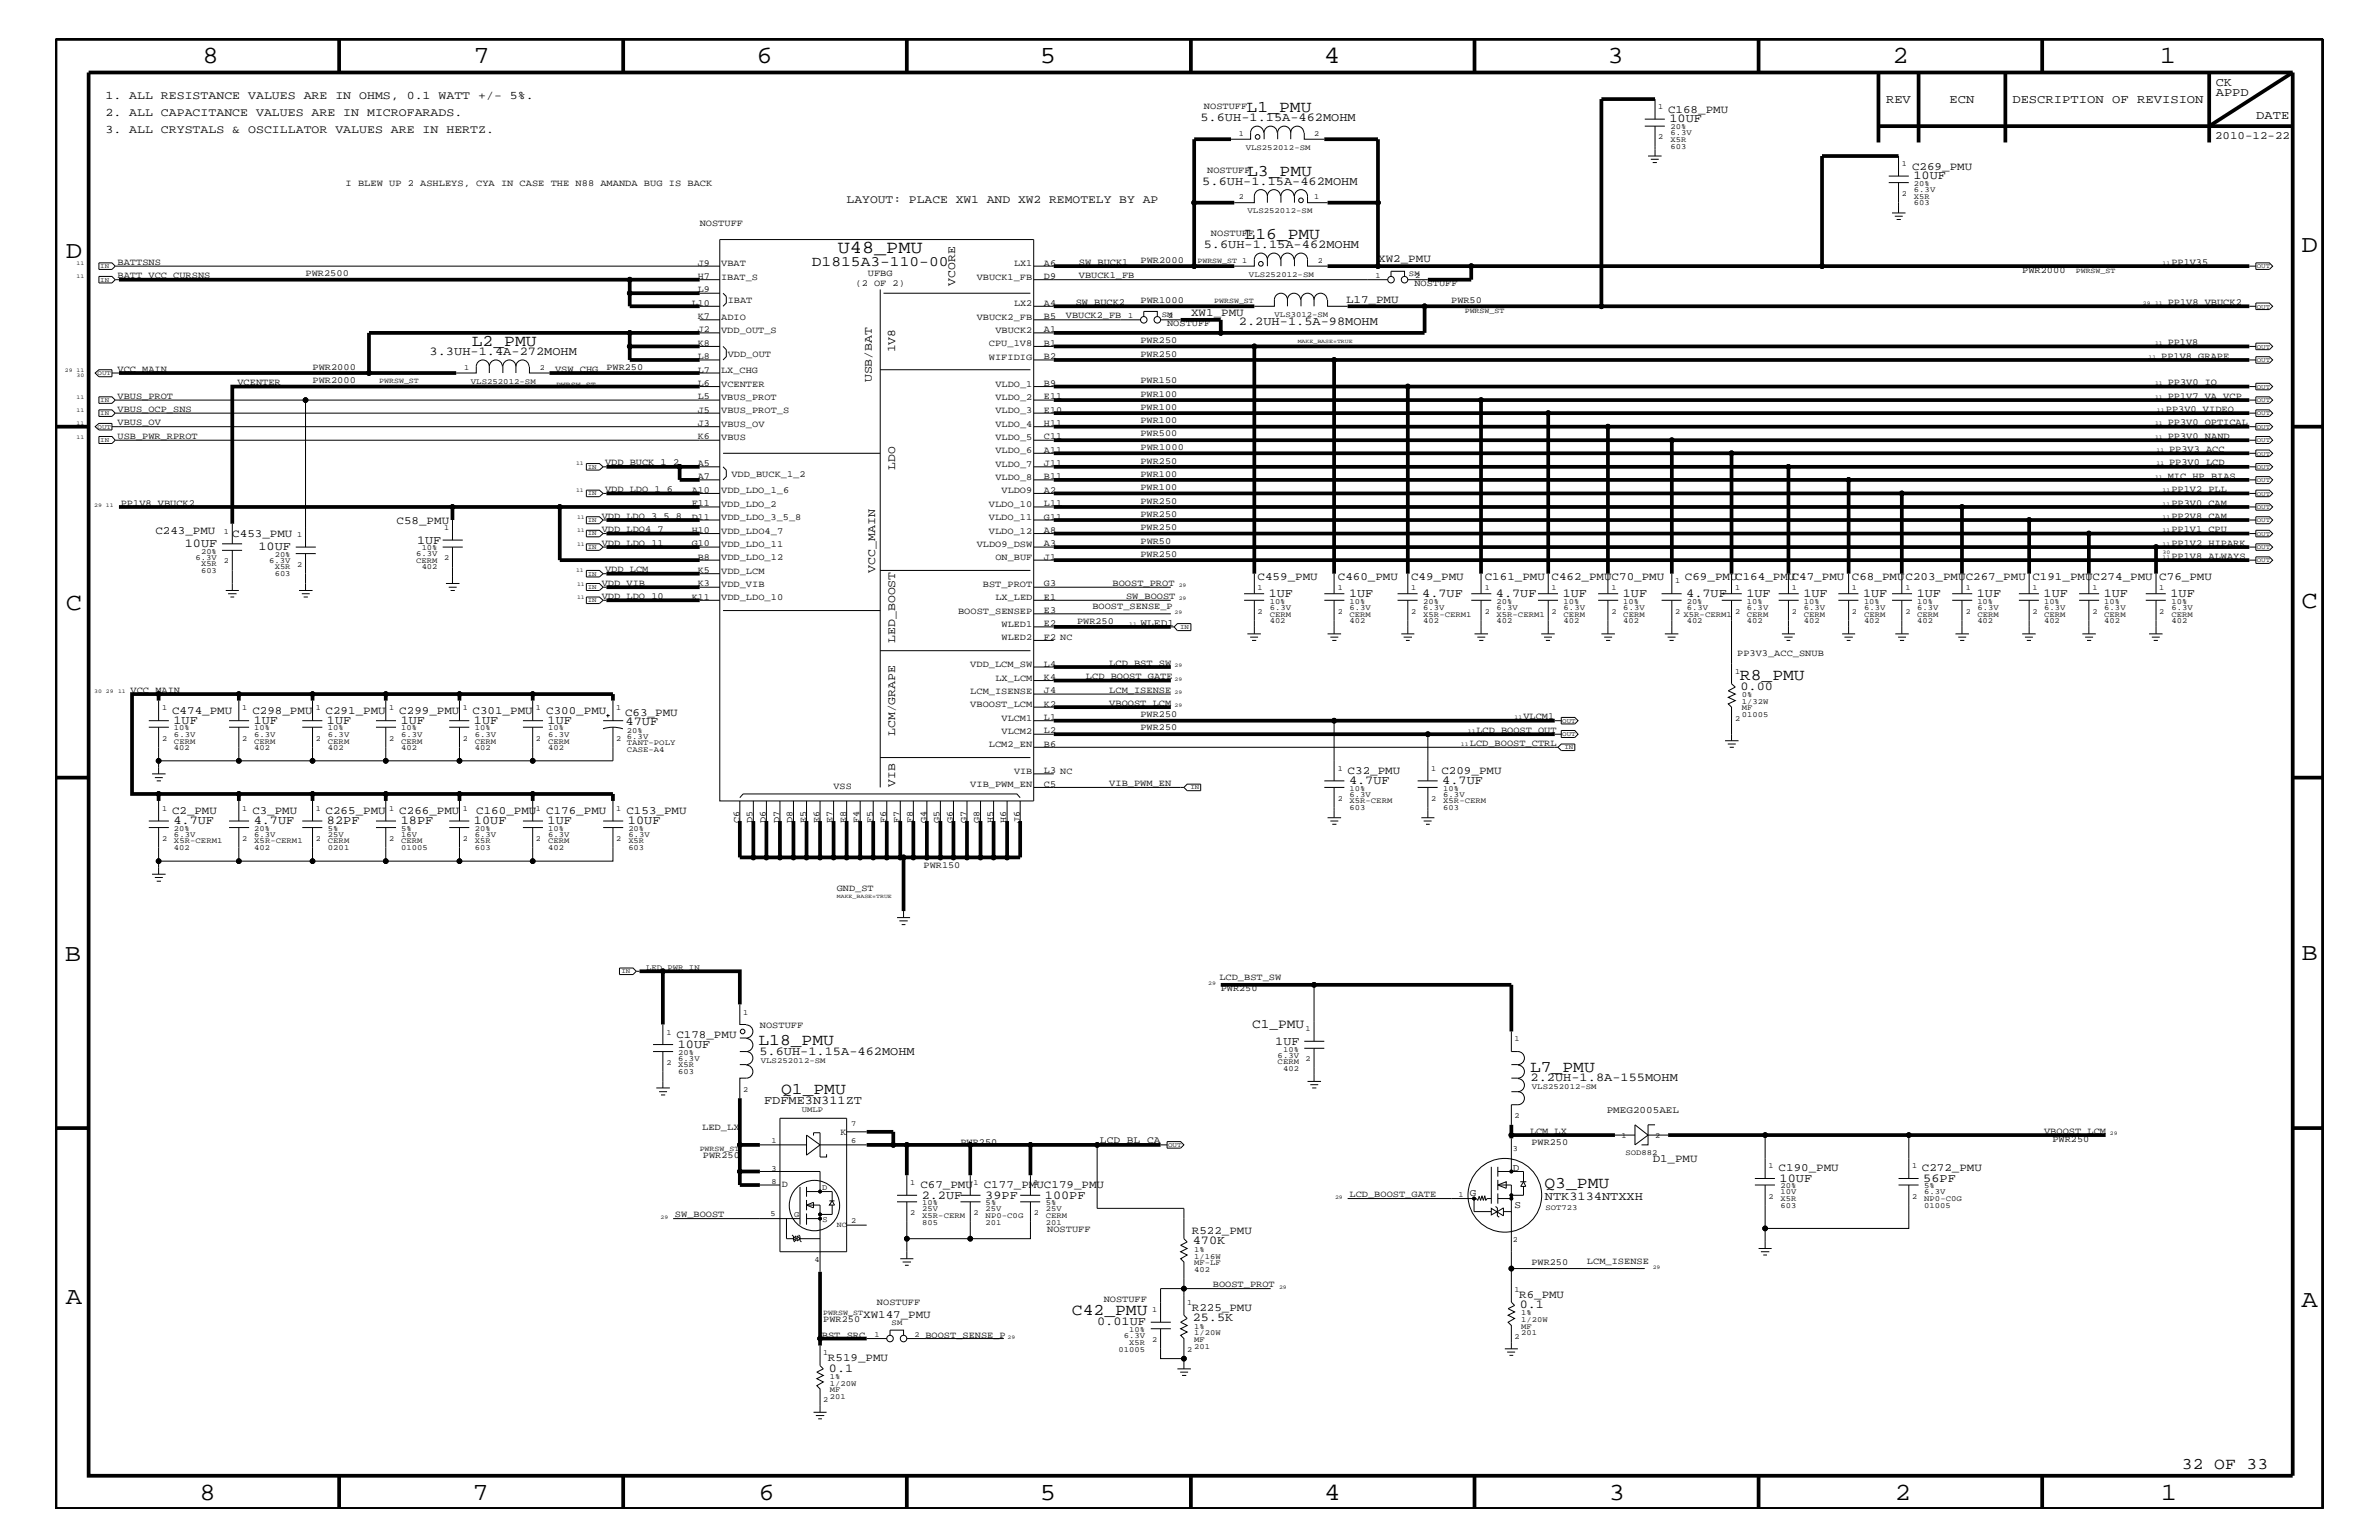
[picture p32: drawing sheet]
<svg xmlns="http://www.w3.org/2000/svg" width="432mm" height="279mm" viewBox="0 0 432 279" stroke-linecap="round" stroke-linejoin="round" font-family="sans-serif">
<defs><g id="words">
<g font-size="4.5">
<text x="36.7" y="11.5">8</text>
<text x="85.9" y="11.5">7</text>
<text x="137.3" y="11.5">6</text>
<text x="188.7" y="11.5">5</text>
<text x="240.3" y="11.5">4</text>
<text x="291.8" y="11.5">3</text>
<text x="343.5" y="11.5">2</text>
<text x="392" y="11.5">1</text>
<text x="11.9" y="46.8">D</text>
<text x="417.7" y="45.7">D</text>
<text x="11.9" y="110.6">C</text>
<text x="417.7" y="110.3">C</text>
<text x="11.8" y="174.3">B</text>
<text x="417.7" y="174.2">B</text>
<text x="11.9" y="236.7">A</text>
<text x="417.7" y="237.1">A</text>
<text x="36.2" y="272.1">8</text>
<text x="85.8" y="272.1">7</text>
<text x="137.7" y="272.1">6</text>
<text x="188.7" y="272.1">5</text>
<text x="240.4" y="272.1">4</text>
<text x="292" y="272.1">3</text>
<text x="343.9" y="272.1">2</text>
<text x="392.2" y="272.1">1</text>
</g>
<text font-size="3.3" x="152.1" y="45.9">U48_PMU</text>
<g font-size="3">
<text x="226.3" y="20.3">L1_PMU</text>
<text x="226.4" y="31.9">L3_PMU</text>
<text x="225.9" y="43.4">L16_PMU</text>
<text x="85.6" y="62.8">L2_PMU</text>
<text x="315.8" y="123.4">R8_PMU</text>
<text x="137.7" y="189.5">L18_PMU</text>
<text x="277.7" y="194.4">L7_PMU</text>
<text x="141.8" y="198.4">Q1_PMU</text>
<text x="280.3" y="215.6">Q3_PMU</text>
<text x="194.6" y="238.6">C42_PMU</text>
<text x="396" y="266.5">32 OF 33</text>
</g>
<text font-size="2.6" x="147.4" y="48.3">D1815A3-110-00</text>
<text font-size="2.4" x="227.2" y="186.5">C1_PMU</text>
<g font-size="2.2">
<text x="402.2" y="17.4">APPD</text>
<text x="402.2" y="15.6">CK</text>
<text x="217.9" y="22">5.6UH-1.15A-462MOHM</text>
<text x="303" y="22.2">10UF</text>
<text x="342.3" y="18.7">REV</text>
<text x="353.9" y="18.7">ECN</text>
<text x="365.3" y="18.7">DESCRIPTION OF REVISION</text>
<text x="409.5" y="21.6">DATE</text>
<text x="218.2" y="33.6">5.6UH-1.15A-462MOHM</text>
<text x="347.3" y="32.5">10UF</text>
<text x="218.5" y="45.1">5.6UH-1.15A-462MOHM</text>
<text x="224.9" y="59">2.2UH-1.5A-98MOHM</text>
<text x="78" y="64.5">3.3UH-1.4A-272MOHM</text>
<text x="33.5" y="99.3">10UF</text>
<text x="46.9" y="99.9">10UF</text>
<text x="75.7" y="98.7">1UF</text>
<text x="230.3" y="108.3">1UF</text>
<text x="244.9" y="108.3">1UF</text>
<text x="258.1" y="108.3">4.7UF</text>
<text x="271.5" y="108.3">4.7UF</text>
<text x="283.6" y="108.3">1UF</text>
<text x="294.6" y="108.3">1UF</text>
<text x="306.1" y="108.3">4.7UF</text>
<text x="317" y="108.3">1UF</text>
<text x="327.3" y="108.3">1UF</text>
<text x="338.2" y="108.3">1UF</text>
<text x="347.9" y="108.3">1UF</text>
<text x="358.8" y="108.3">1UF</text>
<text x="370.9" y="108.3">1UF</text>
<text x="381.8" y="108.3">1UF</text>
<text x="394" y="108.3">1UF</text>
<text x="315.9" y="125.2">0.00</text>
<text x="31.5" y="131.3">1UF</text>
<text x="46.1" y="131.3">1UF</text>
<text x="59.4" y="131.3">1UF</text>
<text x="72.7" y="131.3">1UF</text>
<text x="86" y="131.3">1UF</text>
<text x="99.4" y="131.3">1UF</text>
<text x="113.5" y="131.6">47UF</text>
<text x="244.9" y="142.3">4.7UF</text>
<text x="261.8" y="142.3">4.7UF</text>
<text x="31.5" y="149.5">4.7UF</text>
<text x="46.1" y="149.5">4.7UF</text>
<text x="59.4" y="149.5">82PF</text>
<text x="72.7" y="149.5">18PF</text>
<text x="86" y="149.5">10UF</text>
<text x="99.4" y="149.5">1UF</text>
<text x="114" y="149.5">10UF</text>
<text x="123" y="190.2">10UF</text>
<text x="137.8" y="191.4">5.6UH-1.15A-462MOHM</text>
<text x="231.5" y="189.5">1UF</text>
<text x="277.8" y="196.2">2.2UH-1.8A-155MOHM</text>
<text x="138.7" y="200.3">FDFME3N311ZT</text>
<text x="323" y="214.4">10UF</text>
<text x="349.1" y="214.4">56PF</text>
<text x="167.3" y="217.5">2.2UF</text>
<text x="178.8" y="217.5">39PF</text>
<text x="189.7" y="217.5">100PF</text>
<text x="280.4" y="217.8">NTK3134NTXXH</text>
<text x="216.5" y="225.7">470K</text>
<text x="216.5" y="239.7">25.5K</text>
<text x="275.8" y="237.3">0.1</text>
<text x="199.1" y="240.5">0.01UF</text>
<text x="150.5" y="248.9">0.1</text>
</g>
<g font-size="2.1">
<text x="19.1" y="18">1. ALL RESISTANCE VALUES ARE IN OHMS, 0.1 WATT +/- 5%.</text>
<text x="19.1" y="21">2. ALL CAPACITANCE VALUES ARE IN MICROFARADS.</text>
<text x="19.1" y="24.1">3. ALL CRYSTALS &amp; OSCILLATOR VALUES ARE IN HERTZ.</text>
<text x="153.7" y="36.8">LAYOUT: PLACE XW1 AND XW2 REMOTELY BY AP</text>
<text x="173.4" y="51.8" transform="rotate(-90 173.4 51.8)">VCORE</text>
<text x="162.5" y="64" transform="rotate(-90 162.5 64)">1V8</text>
<text x="158.2" y="69.4" transform="rotate(-90 158.2 69.4)">USB/BAT</text>
<text x="162.5" y="85.2" transform="rotate(-90 162.5 85.2)">LDO</text>
<text x="158.8" y="103.9" transform="rotate(-90 158.8 103.9)">VCC_MAIN</text>
<text x="162.5" y="116.6" transform="rotate(-90 162.5 116.6)">LED_BOOST</text>
<text x="162.5" y="133.5" transform="rotate(-90 162.5 133.5)">LCM/GRAPE</text>
<text x="162.5" y="142.8" transform="rotate(-90 162.5 142.8)">VIB</text>
</g>
<g font-size="2">
<text x="302.8" y="20.4">C168_PMU</text>
<text x="402" y="25.3">2010-12-22</text>
<text x="347" y="30.8">C269_PMU</text>
<text x="250.1" y="47.6">XW2_PMU</text>
<text x="216.2" y="57.3">XW1_PMU</text>
<text x="244.3" y="54.9">L17_PMU</text>
<text x="72" y="95">C58_PMU</text>
<text x="28.2" y="96.8">C243_PMU</text>
<text x="42.2" y="97.4">C453_PMU</text>
<text x="228.3" y="105.3">C459_PMU</text>
<text x="242.8" y="105.3">C460_PMU</text>
<text x="256.1" y="105.3">C49_PMU</text>
<text x="269.5" y="105.3">C161_PMU</text>
<text x="281.6" y="105.3">C462_PMUC70_PMU</text>
<text x="305.8" y="105.3">C69_PMUC164_PMUC47_PMU</text>
<text x="336.1" y="105.3">C68_PMU</text>
<text x="345.9" y="105.3">C203_PMUC267_PMU</text>
<text x="368.9" y="105.3">C191_PMUC274_PMU</text>
<text x="391.9" y="105.3">C76_PMU</text>
<text x="31.2" y="129.6">C474_PMU</text>
<text x="45.8" y="129.6">C298_PMU</text>
<text x="59.1" y="129.6">C291_PMU</text>
<text x="72.5" y="129.6">C299_PMU</text>
<text x="85.8" y="129.6">C301_PMU</text>
<text x="99.1" y="129.6">C300_PMU</text>
<text x="113.5" y="129.9">C63_PMU</text>
<text x="244.6" y="140.4">C32_PMU</text>
<text x="261.6" y="140.4">C209_PMU</text>
<text x="31.2" y="147.7">C2_PMU</text>
<text x="45.8" y="147.7">C3_PMU</text>
<text x="59.1" y="147.7">C265_PMU</text>
<text x="72.5" y="147.7">C266_PMU</text>
<text x="86.4" y="147.7">C160_PMU</text>
<text x="99.1" y="147.7">C176_PMU</text>
<text x="113.7" y="147.7">C153_PMU</text>
<text x="122.8" y="188.3">C178_PMU</text>
<text x="167" y="215.6">C67_PMU</text>
<text x="178.6" y="215.6">C177_PMUC179_PMU</text>
<text x="300" y="210.8">D1_PMU</text>
<text x="322.8" y="212.5">C190_PMU</text>
<text x="348.8" y="212.5">C272_PMU</text>
<text x="216.3" y="224">R522_PMU</text>
<text x="156.7" y="239.1">XW147_PMU</text>
<text x="216.3" y="237.9">R225_PMU</text>
<text x="275.8" y="235.5">R6_PMU</text>
<text x="150.3" y="247">R519_PMU</text>
</g>
<g font-size="1.9">
<text x="274.6" y="212.4">D</text>
<text x="266.8" y="217">G</text>
<text x="274.9" y="219.2">S</text>
</g>
<g font-size="1.8">
<text x="207" y="113.6">WLED1</text>
<text x="291.6" y="202">PMEG2005AEL</text>
<text x="199.6" y="207.5">LCD_BL_CA</text>
</g>
<g font-size="1.7">
<text x="218.5" y="19.8">NOSTUFF</text>
<text x="62.7" y="33.7">I BLEW UP 2 ASHLEYS, CYA IN CASE THE N88 AMANDA BUG IS BACK</text>
<text x="219.1" y="31.4">NOSTUFF</text>
<text x="127" y="41">NOSTUFF</text>
<text x="207" y="47.7">PWR2000</text>
<text x="219.8" y="42.9">NOSTUFF</text>
<text x="21.3" y="50.5">BATT_VCC_CURSNS</text>
<text x="21.3" y="48">BATTSNS</text>
<text x="55.5" y="50.2">PWR2500</text>
<text x="126.7" y="50.7">H7</text>
<text x="126.7" y="53">L9</text>
<text x="126.7" y="48.2">J9</text>
<text x="130.9" y="50.7">IBAT_S</text>
<text x="130.9" y="48.3">VBAT</text>
<text x="155.3" y="51.9">(2 OF 2)</text>
<text x="157.5" y="50.2">UFBG</text>
<text x="177.3" y="50.7">VBUCK1_FB</text>
<text x="184.1" y="48.3">LX1</text>
<text x="189.5" y="50.7">D9</text>
<text x="189.5" y="48.2">A6</text>
<text x="195.8" y="48">SW_BUCK1</text>
<text x="195.8" y="50.5">VBUCK1_FB</text>
<text x="256.7" y="51.9">NOSTUFF</text>
<text x="367" y="49.6">PWR2000</text>
<text x="394.1" y="48">PP1V35</text>
<text x="125.6" y="55.5">L10</text>
<text x="126.7" y="57.9">K7</text>
<text x="130.9" y="58">ADIO</text>
<text x="132.1" y="55">IBAT</text>
<text x="177.3" y="58">VBUCK2_FB</text>
<text x="184.1" y="55.6">LX2</text>
<text x="189.5" y="57.9">B5</text>
<text x="189.5" y="55.5">A4</text>
<text x="193.5" y="57.8">VBUCK2_FB</text>
<text x="195.2" y="55.3">SW_BUCK2</text>
<text x="207" y="55">PWR1000</text>
<text x="211.8" y="59.2">NOSTUFF</text>
<text x="263.4" y="55">PWR50</text>
<text x="393.4" y="55.3">PP1V8_VBUCK2</text>
<text x="126.7" y="65.1">L8</text>
<text x="126.7" y="62.8">K8</text>
<text x="126.7" y="60.3">J2</text>
<text x="130.9" y="60.4">VDD_OUT_S</text>
<text x="132.1" y="64.7">VDD_OUT</text>
<text x="179.5" y="65.3">WIFIDIG</text>
<text x="179.5" y="62.9">CPU_1V8</text>
<text x="180.7" y="60.4">VBUCK2</text>
<text x="189.5" y="60.3">A1</text>
<text x="189.5" y="62.8">B1</text>
<text x="189.5" y="65.1">B2</text>
<text x="207" y="62.3">PWR250</text>
<text x="207" y="64.7">PWR250</text>
<text x="392.3" y="65.1">PP1V8_GRAPE</text>
<text x="393.4" y="62.6">PP1V8</text>
<text x="21.3" y="67.5">VCC_MAIN</text>
<text x="43.1" y="69.9">VCENTER</text>
<text x="56.7" y="69.5">PWR2000</text>
<text x="56.7" y="67.1">PWR2000</text>
<text x="100.8" y="67.5">VSW_CHG</text>
<text x="110.1" y="67.1">PWR250</text>
<text x="126.7" y="67.6">L7</text>
<text x="126.7" y="70">L6</text>
<text x="130.9" y="67.7">LX_CHG</text>
<text x="130.9" y="70.1">VCENTER</text>
<text x="180.7" y="70.1">VLDO_1</text>
<text x="189.5" y="70">B9</text>
<text x="207" y="69.5">PWR150</text>
<text x="207" y="72">PWR100</text>
<text x="393.4" y="69.9">PP3V0_IO</text>
<text x="21.3" y="72.3">VBUS_PROT</text>
<text x="21.3" y="74.7">VBUS_OCP_SNS</text>
<text x="21.3" y="77.2">VBUS_OV</text>
<text x="126.7" y="74.9">J5</text>
<text x="126.7" y="72.4">L5</text>
<text x="126.7" y="77.3">J3</text>
<text x="130.9" y="72.6">VBUS_PROT</text>
<text x="130.9" y="75">VBUS_PROT_S</text>
<text x="130.9" y="77.4">VBUS_OV</text>
<text x="180.7" y="77.4">VLDO_4</text>
<text x="180.7" y="75">VLDO_3</text>
<text x="180.7" y="72.6">VLDO_2</text>
<text x="189.5" y="77.3">H11</text>
<text x="189.5" y="74.9">E10</text>
<text x="189.5" y="72.4">E11</text>
<text x="207" y="76.8">PWR100</text>
<text x="207" y="74.4">PWR100</text>
<text x="393.1" y="74.7">PP3V0_VIDEO</text>
<text x="393.4" y="77.2">PP3V0_OPTICAL</text>
<text x="393.4" y="72.3">PP1V7_VA_VCP</text>
<text x="21.3" y="79.6">USB_PWR_RPROT</text>
<text x="126.7" y="79.7">K6</text>
<text x="130.9" y="79.9">VBUS</text>
<text x="180.7" y="82.2">VLDO_6</text>
<text x="180.7" y="79.9">VLDO_5</text>
<text x="189.5" y="82.2">A11</text>
<text x="189.5" y="79.7">C11</text>
<text x="207" y="81.6">PWR1000</text>
<text x="207" y="79.2">PWR500</text>
<text x="393.4" y="79.6">PP3V0_NAND</text>
<text x="393.7" y="82">PP3V3_ACC</text>
<text x="109.8" y="84.4">VDD_BUCK_1_2</text>
<text x="109.8" y="89.3">VDD_LDO_1_6</text>
<text x="125.6" y="89.4">A10</text>
<text x="126.7" y="84.5">A5</text>
<text x="126.7" y="87">A7</text>
<text x="130.9" y="89.5">VDD_LDO_1_6</text>
<text x="132.8" y="86.5">VDD_BUCK_1_2</text>
<text x="180.7" y="87.1">VLDO_8</text>
<text x="180.7" y="84.7">VLDO_7</text>
<text x="181.8" y="89.5">VLDO9</text>
<text x="189.5" y="89.4">A2</text>
<text x="189.5" y="87">B11</text>
<text x="189.5" y="84.5">J11</text>
<text x="207" y="84.1">PWR250</text>
<text x="207" y="88.9">PWR100</text>
<text x="207" y="86.5">PWR100</text>
<text x="393.4" y="86.9">MIC_HP_BIAS</text>
<text x="393.7" y="84.4">PP3V0_LCD</text>
<text x="394.1" y="89.3">PP1V2_PLL</text>
<text x="21.9" y="91.7">PP1V8_VBUCK2</text>
<text x="109.2" y="94.2">VDD_LDO_3_5_8</text>
<text x="125.6" y="94.3">D11</text>
<text x="125.6" y="91.8">F11</text>
<text x="130.9" y="92">VDD_LDO_2</text>
<text x="130.9" y="94.3">VDD_LDO_3_5_8</text>
<text x="179.5" y="94.3">VLDO_11</text>
<text x="179.5" y="92">VLDO_10</text>
<text x="189.5" y="94.3">G11</text>
<text x="189.5" y="91.8">L11</text>
<text x="207" y="93.8">PWR250</text>
<text x="207" y="91.4">PWR250</text>
<text x="394.1" y="94.2">PP2V8_CAM</text>
<text x="394.1" y="91.7">PP3V0_CAM</text>
<text x="109.2" y="96.5">VDD_LDO4_7</text>
<text x="109.2" y="99">VDD_LDO_11</text>
<text x="125.6" y="99.1">G10</text>
<text x="125.6" y="96.7">H10</text>
<text x="126.7" y="101.5">B8</text>
<text x="130.9" y="101.6">VDD_LDO_12</text>
<text x="130.9" y="99.3">VDD_LDO_11</text>
<text x="130.9" y="96.8">VDD_LDO4_7</text>
<text x="177.3" y="99.3">VLDO9_DSW</text>
<text x="179.5" y="96.8">VLDO_12</text>
<text x="180.7" y="101.6">ON_BUF</text>
<text x="189.5" y="101.5">J1</text>
<text x="189.5" y="99.1">A3</text>
<text x="189.5" y="96.7">A8</text>
<text x="207" y="98.7">PWR50</text>
<text x="207" y="96.2">PWR250</text>
<text x="207" y="101">PWR250</text>
<text x="394.1" y="101.4">PP1V8_ALWAYS</text>
<text x="394.1" y="99">PP1V2_HIPARK</text>
<text x="394.1" y="96.5">PP1V1_CPU</text>
<text x="109.2" y="106.3">VDD_VIB</text>
<text x="109.8" y="103.8">VDD_LCM</text>
<text x="126.7" y="104">K5</text>
<text x="126.7" y="106.4">K3</text>
<text x="130.9" y="106.5">VDD_VIB</text>
<text x="130.9" y="104.1">VDD_LCM</text>
<text x="178.4" y="106.5">BST_PROT</text>
<text x="189.5" y="106.4">G3</text>
<text x="201.9" y="106.3">BOOST_PROT</text>
<text x="109.2" y="108.7">VDD_LDO_10</text>
<text x="125.6" y="108.8">K11</text>
<text x="130.9" y="108.9">VDD_LDO_10</text>
<text x="173.9" y="111.4">BOOST_SENSEP</text>
<text x="180.7" y="108.9">LX_LED</text>
<text x="181.8" y="113.7">WLED1</text>
<text x="189.5" y="111.2">E3</text>
<text x="189.5" y="113.7">E2</text>
<text x="189.5" y="108.8">E1</text>
<text x="195.5" y="113.1">PWR250</text>
<text x="198.3" y="110.5">BOOST_SENSE_P</text>
<text x="204.4" y="108.7">SW_BOOST</text>
<text x="181.8" y="116.2">WLED2</text>
<text x="189.5" y="116.1">F2 NC</text>
<text x="315.3" y="119">PP3V3_ACC_SNUB</text>
<text x="23.7" y="125.7">VCC_MAIN</text>
<text x="176.1" y="121">VDD_LCM_SW</text>
<text x="176.1" y="125.9">LCM_ISENSE</text>
<text x="180.7" y="123.5">LX_LCM</text>
<text x="189.5" y="120.9">L4</text>
<text x="189.5" y="123.4">K4</text>
<text x="189.5" y="125.8">J4</text>
<text x="197.1" y="123.2">LCD_BOOST_GATE</text>
<text x="201.3" y="125.7">LCM_ISENSE</text>
<text x="201.3" y="120.8">LCD_BST_SW</text>
<text x="176.1" y="128.3">VBOOST_LCM</text>
<text x="181.8" y="130.8">VLCM1</text>
<text x="189.5" y="128.2">K2</text>
<text x="189.5" y="130.7">L1</text>
<text x="201.3" y="128">VBOOST_LCM</text>
<text x="207" y="130.2">PWR250</text>
<text x="276.5" y="130.5">VLCM1</text>
<text x="179.5" y="135.6">LCM2_EN</text>
<text x="181.8" y="133.2">VLCM2</text>
<text x="189.5" y="135.5">B6</text>
<text x="189.5" y="133">L2</text>
<text x="207" y="132.5">PWR250</text>
<text x="266.8" y="135.3">LCD_BOOST_CTRL</text>
<text x="268" y="133">LCD_BOOST_OUT</text>
<text x="151.3" y="143.2">VSS</text>
<text x="176.1" y="142.9">VIB_PWM_EN</text>
<text x="184.1" y="140.4">VIB</text>
<text x="189.5" y="142.8">C5</text>
<text x="189.5" y="140.3">L3 NC</text>
<text x="201.3" y="142.6">VIB_PWM_EN</text>
<text x="134.2" y="149.3" transform="rotate(-90 134.2 149.3)">C6</text>
<text x="136.6" y="149.3" transform="rotate(-90 136.6 149.3)">D5</text>
<text x="139" y="149.3" transform="rotate(-90 139 149.3)">D6</text>
<text x="141.5" y="149.3" transform="rotate(-90 141.5 149.3)">D7</text>
<text x="143.8" y="149.3" transform="rotate(-90 143.8 149.3)">D8</text>
<text x="146.3" y="149.3" transform="rotate(-90 146.3 149.3)">E5</text>
<text x="148.8" y="149.3" transform="rotate(-90 148.8 149.3)">E6</text>
<text x="151.1" y="149.3" transform="rotate(-90 151.1 149.3)">E7</text>
<text x="153.6" y="149.3" transform="rotate(-90 153.6 149.3)">E8</text>
<text x="156" y="149.3" transform="rotate(-90 156 149.3)">F4</text>
<text x="158.4" y="149.3" transform="rotate(-90 158.4 149.3)">F5</text>
<text x="160.9" y="149.3" transform="rotate(-90 160.9 149.3)">F6</text>
<text x="163.2" y="149.3" transform="rotate(-90 163.2 149.3)">F7</text>
<text x="165.7" y="149.3" transform="rotate(-90 165.7 149.3)">F8</text>
<text x="168.1" y="149.3" transform="rotate(-90 168.1 149.3)">G4</text>
<text x="170.5" y="149.3" transform="rotate(-90 170.5 149.3)">G5</text>
<text x="173" y="149.3" transform="rotate(-90 173 149.3)">G6</text>
<text x="175.4" y="149.3" transform="rotate(-90 175.4 149.3)">G7</text>
<text x="177.8" y="149.3" transform="rotate(-90 177.8 149.3)">G8</text>
<text x="180.3" y="149.3" transform="rotate(-90 180.3 149.3)">H5</text>
<text x="182.6" y="149.3" transform="rotate(-90 182.6 149.3)">H6</text>
<text x="185.1" y="149.3" transform="rotate(-90 185.1 149.3)">J6</text>
<text x="151.9" y="161.7">GND_ST</text>
<text x="167.6" y="157.4">PWR150</text>
<text x="221.3" y="177.7">LCD_BST_SW</text>
<text x="221.6" y="179.9">PWR250</text>
<text x="137.9" y="186.5">NOSTUFF</text>
<text x="127.4" y="205.1">LED_LX</text>
<text x="152.6" y="205.9">K</text>
<text x="174.3" y="207.7">PWR250</text>
<text x="277.7" y="205.7">LCM_LX</text>
<text x="278" y="207.7">PWR250</text>
<text x="371" y="205.7">VBOOST_LCM</text>
<text x="372.5" y="207.1">PWR250</text>
<text x="127.6" y="210.2">PWR250</text>
<text x="141.9" y="215.3">D</text>
<text x="122.5" y="220.8">SW_BOOST</text>
<text x="244.9" y="217.2">LCD_BOOST_GATE</text>
<text x="190.1" y="223.5">NOSTUFF</text>
<text x="220.1" y="233.5">BOOST_PROT</text>
<text x="278" y="229.6">PWR250</text>
<text x="288" y="229.3">LCM_ISENSE</text>
<text x="149.4" y="239.9">PWR250</text>
<text x="159.2" y="236.8">NOSTUFF</text>
<text x="200.3" y="236.2">NOSTUFF</text>
<text x="149.2" y="242.7">BST_SRC</text>
<text x="168" y="242.7">BOOST_SENSE_P</text>
</g>
<g font-size="1.5">
<text x="149.2" y="215.8">D</text>
<text x="144.1" y="220.8">G</text>
<text x="149.3" y="221.8">S</text>
</g>
<g font-size="1.4">
<text x="301" y="19.8">1</text>
<text x="303.2" y="23.5">20%</text>
<text x="224.9" y="24.7">1</text>
<text x="226.1" y="27.2">VLS252012-SM</text>
<text x="238.5" y="24.7">2</text>
<text x="301" y="25.3">2</text>
<text x="303.2" y="27">603</text>
<text x="303.2" y="25.8">X5R</text>
<text x="303.2" y="24.6">6.3V</text>
<text x="345.2" y="35.6">2</text>
<text x="345.2" y="30.2">1</text>
<text x="347.4" y="33.7">20%</text>
<text x="347.4" y="34.8">6.3V</text>
<text x="224.9" y="36.2">2</text>
<text x="226.4" y="38.7">VLS252012-SM</text>
<text x="238.5" y="36.2">1</text>
<text x="347.4" y="37.3">603</text>
<text x="347.4" y="36.1">X5R</text>
<text x="217.3" y="47.7">PWRSW_ST 1</text>
<text x="239.2" y="47.7">2</text>
<text x="226.7" y="50.2">VLS252012-SM</text>
<text x="249.6" y="50.4">1</text>
<text x="255.7" y="50.2">SM</text>
<text x="256.8" y="50.4">2</text>
<text x="376.8" y="49.6">PWRSW_ST</text>
<text x="204.8" y="57.7">1</text>
<text x="210.9" y="57.4">SM</text>
<text x="212" y="57.7">2</text>
<text x="220.4" y="55">PWRSW_ST</text>
<text x="231.4" y="57.5">VLS3012-SM</text>
<text x="265.9" y="56.8">PWRSW_ST</text>
<text x="68.8" y="69.5">PWRSW_ST</text>
<text x="84.2" y="67.1">1</text>
<text x="85.5" y="69.6">VLS252012-SM</text>
<text x="98" y="67.1">2</text>
<text x="100.9" y="70.1">PWRSW_ST</text>
<text x="35.5" y="101.5">6.3V</text>
<text x="36.5" y="100.4">20%</text>
<text x="40.6" y="96.8">1</text>
<text x="49.9" y="101">20%</text>
<text x="53.9" y="97.4">1</text>
<text x="75.5" y="101">6.3V</text>
<text x="76.5" y="99.9">10%</text>
<text x="80.6" y="101.6">2</text>
<text x="80.6" y="96.2">1</text>
<text x="36.5" y="102.7">X5R</text>
<text x="36.5" y="104">603</text>
<text x="40.6" y="102.2">2</text>
<text x="48.9" y="102.1">6.3V</text>
<text x="49.9" y="103.3">X5R</text>
<text x="49.9" y="104.6">603</text>
<text x="53.9" y="102.9">2</text>
<text x="75.5" y="102.1">CERM</text>
<text x="76.5" y="103.3">402</text>
<text x="228.3" y="107.1">1</text>
<text x="242.8" y="107.1">1</text>
<text x="256.1" y="107.1">1</text>
<text x="269.5" y="107.1">1</text>
<text x="281.6" y="107.1">1</text>
<text x="292.5" y="107.1">1</text>
<text x="304" y="105.9">1</text>
<text x="315" y="107.1">1</text>
<text x="325.2" y="107.1">1</text>
<text x="336.1" y="107.1">1</text>
<text x="345.9" y="107.1">1</text>
<text x="356.8" y="107.1">1</text>
<text x="368.9" y="107.1">1</text>
<text x="379.8" y="107.1">1</text>
<text x="391.9" y="107.1">1</text>
<text x="228.3" y="111.4">2</text>
<text x="230.5" y="109.5">10%</text>
<text x="230.5" y="113.1">402</text>
<text x="230.5" y="110.6">6.3V</text>
<text x="230.5" y="111.9">CERM</text>
<text x="242.8" y="111.4">2</text>
<text x="244.9" y="110.6">6.3V</text>
<text x="244.9" y="111.9">CERM</text>
<text x="244.9" y="109.5">10%</text>
<text x="244.9" y="113.1">402</text>
<text x="256.1" y="111.4">2</text>
<text x="258.3" y="111.9">X5R-CERM1</text>
<text x="258.3" y="109.5">20%</text>
<text x="258.3" y="113.1">402</text>
<text x="258.3" y="110.6">6.3V</text>
<text x="269.5" y="111.4">2</text>
<text x="271.6" y="111.9">X5R-CERM1</text>
<text x="271.6" y="110.6">6.3V</text>
<text x="271.6" y="109.5">20%</text>
<text x="271.6" y="113.1">402</text>
<text x="281.6" y="111.4">2</text>
<text x="283.8" y="113.1">402</text>
<text x="283.8" y="109.5">10%</text>
<text x="283.8" y="111.9">CERM</text>
<text x="283.8" y="110.6">6.3V</text>
<text x="292.5" y="111.4">2</text>
<text x="294.6" y="113.1">402</text>
<text x="294.6" y="109.5">10%</text>
<text x="294.6" y="110.6">6.3V</text>
<text x="294.6" y="111.9">CERM</text>
<text x="304" y="111.4">2</text>
<text x="305.6" y="111.9">X5R-CERM1</text>
<text x="306.2" y="110.6">6.3V</text>
<text x="306.2" y="109.5">20%</text>
<text x="306.2" y="113.1">402</text>
<text x="315" y="111.4">2</text>
<text x="317.1" y="113.1">402</text>
<text x="317.1" y="109.5">10%</text>
<text x="317.1" y="110.6">6.3V</text>
<text x="317.1" y="111.9">CERM</text>
<text x="325.2" y="111.4">2</text>
<text x="327.4" y="113.1">402</text>
<text x="327.4" y="109.5">10%</text>
<text x="327.4" y="111.9">CERM</text>
<text x="327.4" y="110.6">6.3V</text>
<text x="336.1" y="111.4">2</text>
<text x="338.3" y="109.5">10%</text>
<text x="338.3" y="113.1">402</text>
<text x="338.3" y="111.9">CERM</text>
<text x="338.3" y="110.6">6.3V</text>
<text x="345.9" y="111.4">2</text>
<text x="348" y="109.5">10%</text>
<text x="348" y="113.1">402</text>
<text x="348" y="111.9">CERM</text>
<text x="348" y="110.6">6.3V</text>
<text x="356.8" y="111.4">2</text>
<text x="358.9" y="111.9">CERM</text>
<text x="358.9" y="110.6">6.3V</text>
<text x="358.9" y="113.1">402</text>
<text x="358.9" y="109.5">10%</text>
<text x="368.9" y="111.4">2</text>
<text x="371" y="113.1">402</text>
<text x="371" y="109.5">10%</text>
<text x="371" y="110.6">6.3V</text>
<text x="371" y="111.9">CERM</text>
<text x="379.8" y="111.4">2</text>
<text x="381.9" y="113.1">402</text>
<text x="381.9" y="109.5">10%</text>
<text x="381.9" y="111.9">CERM</text>
<text x="381.9" y="110.6">6.3V</text>
<text x="391.9" y="111.4">2</text>
<text x="394.1" y="111.9">CERM</text>
<text x="394.1" y="110.6">6.3V</text>
<text x="394.1" y="109.5">10%</text>
<text x="394.1" y="113.1">402</text>
<text x="315" y="122.3">1</text>
<text x="29.5" y="128.9">1</text>
<text x="43.9" y="128.9">1</text>
<text x="57.3" y="128.9">1</text>
<text x="70.6" y="128.9">1</text>
<text x="84" y="128.9">1</text>
<text x="97.3" y="128.9">1</text>
<text x="111.8" y="128.9">1</text>
<text x="315" y="130.8">2</text>
<text x="316.1" y="128.9">MF</text>
<text x="316.1" y="126.5">0%</text>
<text x="316.1" y="127.7">1/32W</text>
<text x="316.1" y="130.2">01005</text>
<text x="29.5" y="134.4">2</text>
<text x="31.6" y="133.6">6.3V</text>
<text x="31.6" y="134.9">CERM</text>
<text x="31.6" y="136.1">402</text>
<text x="31.6" y="132.5">10%</text>
<text x="43.9" y="134.4">2</text>
<text x="46.1" y="136.1">402</text>
<text x="46.1" y="133.6">6.3V</text>
<text x="46.1" y="134.9">CERM</text>
<text x="46.1" y="132.5">10%</text>
<text x="57.3" y="134.4">2</text>
<text x="59.5" y="132.5">10%</text>
<text x="59.5" y="136.1">402</text>
<text x="59.5" y="134.9">CERM</text>
<text x="59.5" y="133.6">6.3V</text>
<text x="70.6" y="134.4">2</text>
<text x="72.8" y="134.9">CERM</text>
<text x="72.8" y="133.6">6.3V</text>
<text x="72.8" y="136.1">402</text>
<text x="72.8" y="132.5">10%</text>
<text x="84" y="134.4">2</text>
<text x="86.2" y="136.1">402</text>
<text x="86.2" y="133.6">6.3V</text>
<text x="86.2" y="134.9">CERM</text>
<text x="86.2" y="132.5">10%</text>
<text x="97.3" y="134.4">2</text>
<text x="99.5" y="134.9">CERM</text>
<text x="99.5" y="133.6">6.3V</text>
<text x="99.5" y="132.5">10%</text>
<text x="99.5" y="136.1">402</text>
<text x="111.8" y="134.4">2</text>
<text x="113.8" y="133">20%</text>
<text x="113.8" y="134.1">6.3V</text>
<text x="113.8" y="136.4">CASE-A4</text>
<text x="113.8" y="135.2">TANT-POLY</text>
<text x="242.8" y="139.8">1</text>
<text x="244.9" y="143.5">10%</text>
<text x="259.8" y="139.8">1</text>
<text x="262" y="143.5">10%</text>
<text x="29.5" y="147.1">1</text>
<text x="43.9" y="147.1">1</text>
<text x="57.3" y="147.1">1</text>
<text x="70.6" y="147.1">1</text>
<text x="84" y="147.1">1</text>
<text x="97.3" y="147.1">1</text>
<text x="111.8" y="147.1">1</text>
<text x="242.8" y="145.3">2</text>
<text x="244.9" y="145.7">X5R-CERM</text>
<text x="244.9" y="144.6">6.3V</text>
<text x="244.9" y="147">603</text>
<text x="259.8" y="145.3">2</text>
<text x="262" y="144.6">6.3V</text>
<text x="262" y="145.7">X5R-CERM</text>
<text x="262" y="147">603</text>
<text x="29.5" y="152.6">2</text>
<text x="31.6" y="151.8">6.3V</text>
<text x="31.6" y="154.3">402</text>
<text x="31.6" y="153">X5R-CERM1</text>
<text x="31.6" y="150.7">20%</text>
<text x="43.9" y="152.6">2</text>
<text x="46.1" y="151.8">6.3V</text>
<text x="46.1" y="150.7">20%</text>
<text x="46.1" y="154.3">402</text>
<text x="46.1" y="153">X5R-CERM1</text>
<text x="57.3" y="152.6">2</text>
<text x="59.5" y="151.8">25V</text>
<text x="59.5" y="153">CERM</text>
<text x="59.5" y="150.7">5%</text>
<text x="59.5" y="154.3">0201</text>
<text x="70.6" y="152.6">2</text>
<text x="72.8" y="150.7">5%</text>
<text x="72.8" y="153">CERM</text>
<text x="72.8" y="151.8">16V</text>
<text x="72.8" y="154.3">01005</text>
<text x="84" y="152.6">2</text>
<text x="86.2" y="150.7">20%</text>
<text x="86.2" y="153">X5R</text>
<text x="86.2" y="154.3">603</text>
<text x="86.2" y="151.8">6.3V</text>
<text x="97.3" y="152.6">2</text>
<text x="99.5" y="153">CERM</text>
<text x="99.5" y="151.8">6.3V</text>
<text x="99.5" y="154.3">402</text>
<text x="99.5" y="150.7">10%</text>
<text x="111.8" y="152.6">2</text>
<text x="114" y="153">X5R</text>
<text x="114" y="150.7">20%</text>
<text x="114" y="154.3">603</text>
<text x="114" y="151.8">6.3V</text>
<text x="117.3" y="176">LED_PWR_IN</text>
<text x="134.9" y="184.1">1</text>
<text x="121" y="187.7">1</text>
<text x="123.1" y="191.4">20%</text>
<text x="231.9" y="191.9">6.3V</text>
<text x="232.9" y="190.8">10%</text>
<text x="237" y="187.1">1</text>
<text x="274.9" y="188.9">1</text>
<text x="121" y="193.2">2</text>
<text x="123.1" y="193.7">X5R</text>
<text x="123.1" y="194.8">603</text>
<text x="123.1" y="192.5">6.3V</text>
<text x="138.1" y="192.8">VLS252012-SM</text>
<text x="231.9" y="193.1">CERM</text>
<text x="232.9" y="194.3">402</text>
<text x="237" y="192.6">2</text>
<text x="278" y="197.6">VLS252012-SM</text>
<text x="134.9" y="198.1">2</text>
<text x="145.5" y="201.7">UMLP</text>
<text x="274.9" y="202.9">2</text>
<text x="127" y="208.9">PWRSW_ST</text>
<text x="140" y="207.4">1</text>
<text x="154.5" y="204.3">7</text>
<text x="154.5" y="207.4">6</text>
<text x="274.6" y="208.8">3</text>
<text x="294.3" y="206.5">1</text>
<text x="295" y="209.6">SOD882</text>
<text x="300.4" y="206.5">2</text>
<text x="140" y="212.4">3</text>
<text x="140" y="214.7">8</text>
<text x="165.2" y="215">1</text>
<text x="176.7" y="215">1</text>
<text x="187.6" y="215">1</text>
<text x="321" y="211.9">1</text>
<text x="323.2" y="215.6">20%</text>
<text x="347" y="211.9">1</text>
<text x="349.3" y="215.6">5%</text>
<text x="139.9" y="220.7">5</text>
<text x="154.5" y="221.9">2</text>
<text x="165.2" y="220.4">2</text>
<text x="167.4" y="219.7">25V</text>
<text x="167.4" y="218.6">10%</text>
<text x="167.4" y="220.9">X5R-CERM</text>
<text x="176.7" y="220.4">2</text>
<text x="178.9" y="219.7">25V</text>
<text x="178.9" y="218.6">5%</text>
<text x="178.9" y="220.9">NP0-C0G</text>
<text x="187.6" y="220.4">2</text>
<text x="189.8" y="220.9">CERM</text>
<text x="189.8" y="218.6">5%</text>
<text x="189.8" y="219.7">25V</text>
<text x="264.8" y="217.2">1</text>
<text x="280.5" y="219.5">SOT723</text>
<text x="321" y="217.5">2</text>
<text x="323.2" y="217.9">X5R</text>
<text x="323.2" y="219.1">603</text>
<text x="323.2" y="216.7">10V</text>
<text x="347" y="217.5">2</text>
<text x="349.2" y="217.9">NP0-C0G</text>
<text x="349.3" y="216.7">6.3V</text>
<text x="349.3" y="219.1">01005</text>
<text x="151.9" y="222.6">NC</text>
<text x="167.4" y="222.2">805</text>
<text x="178.9" y="222.2">201</text>
<text x="189.8" y="222.2">201</text>
<text x="216.7" y="227.1">1%</text>
<text x="274.6" y="225.4">2</text>
<text x="147.8" y="229">4</text>
<text x="216.7" y="228.4">1/16W</text>
<text x="216.7" y="229.6">MF-LF</text>
<text x="216.7" y="230.7">402</text>
<text x="149.4" y="238.6">PWRSW_ST</text>
<text x="209.1" y="238">1</text>
<text x="215.5" y="236.8">1</text>
<text x="274.9" y="234.4">1</text>
<text x="276.1" y="238.6">1%</text>
<text x="276.1" y="239.9">1/20W</text>
<text x="149.4" y="245.9">1</text>
<text x="158.7" y="242.5">1</text>
<text x="161.8" y="240.5">SM</text>
<text x="166" y="242.5">2</text>
<text x="203" y="245.2">01005</text>
<text x="204" y="242.8">6.3V</text>
<text x="205" y="241.7">10%</text>
<text x="205" y="244">X5R</text>
<text x="209.1" y="243.5">2</text>
<text x="215.5" y="245.3">2</text>
<text x="216.7" y="243.5">MF</text>
<text x="216.7" y="241.1">1%</text>
<text x="216.7" y="242.3">1/20W</text>
<text x="216.7" y="244.7">201</text>
<text x="274.9" y="242.9">2</text>
<text x="276.1" y="241.1">MF</text>
<text x="276.1" y="242.3">201</text>
<text x="150.6" y="250.1">1%</text>
<text x="150.6" y="251.4">1/20W</text>
<text x="149.4" y="254.4">2</text>
<text x="150.6" y="252.6">MF</text>
<text x="150.6" y="253.8">201</text>
</g>
<g font-size="1.2">
<text x="18.2" y="48.6">IN</text>
<text x="18.2" y="51.1">IN</text>
<text x="409.6" y="48.7">OUT</text>
<text x="409.6" y="56">OUT</text>
<text x="409.6" y="63.3">OUT</text>
<text x="409.6" y="65.6">OUT</text>
<text x="17.7" y="68.1">OUT</text>
<text x="409.6" y="70.6">OUT</text>
<text x="17.7" y="77.8">OUT</text>
<text x="18.2" y="72.9">IN</text>
<text x="18.2" y="75.3">IN</text>
<text x="409.6" y="72.9">OUT</text>
<text x="409.6" y="75.4">OUT</text>
<text x="409.6" y="77.8">OUT</text>
<text x="18.2" y="80.2">IN</text>
<text x="409.6" y="80.2">OUT</text>
<text x="409.6" y="82.7">OUT</text>
<text x="106.7" y="85">IN</text>
<text x="106.7" y="89.9">IN</text>
<text x="409.6" y="85">OUT</text>
<text x="409.6" y="87.5">OUT</text>
<text x="409.6" y="89.9">OUT</text>
<text x="106.7" y="94.7">IN</text>
<text x="409.6" y="92.3">OUT</text>
<text x="409.6" y="94.8">OUT</text>
<text x="106.7" y="97.1">IN</text>
<text x="106.7" y="99.6">IN</text>
<text x="409.6" y="97.2">OUT</text>
<text x="409.6" y="99.6">OUT</text>
<text x="106.7" y="104.4">IN</text>
<text x="106.7" y="106.9">IN</text>
<text x="409.6" y="102.1">OUT</text>
<text x="106.7" y="109.2">IN</text>
<text x="214.2" y="114.2">IN</text>
<text x="283.5" y="131.2">OUT</text>
<text x="283.5" y="133.5">OUT</text>
<text x="284" y="135.9">IN</text>
<text x="216.1" y="143.2">IN</text>
<text x="112.8" y="176.6">IN</text>
<text x="212" y="208.1">OUT</text>
</g>
<g font-size="1">
<text x="13.9" y="48">11</text>
<text x="13.9" y="50.5">11</text>
<text x="392.5" y="48">11</text>
<text x="389" y="55.3">29</text>
<text x="391.2" y="55.3">11</text>
<text x="235.5" y="62.3">MAKE_BASE=TRUE</text>
<text x="390" y="65.1">11</text>
<text x="391.2" y="62.6">11</text>
<text x="11.8" y="67.5">29 11</text>
<text x="13.9" y="68.4">30</text>
<text x="391.2" y="69.9">11</text>
<text x="13.9" y="72.3">11</text>
<text x="13.9" y="74.7">11</text>
<text x="13.9" y="77.2">11</text>
<text x="391.2" y="77.2">11</text>
<text x="391.2" y="72.3">11</text>
<text x="391.5" y="74.7">11</text>
<text x="13.9" y="79.6">11</text>
<text x="391.2" y="79.6">11</text>
<text x="391.4" y="82">11</text>
<text x="104.6" y="84.4">11</text>
<text x="104.6" y="89.3">11</text>
<text x="391.2" y="86.9">11</text>
<text x="391.4" y="84.4">11</text>
<text x="392.5" y="89.3">11</text>
<text x="17.1" y="92">29 11</text>
<text x="104.7" y="94.2">11</text>
<text x="392.5" y="94.2">11</text>
<text x="392.5" y="91.7">11</text>
<text x="104.7" y="96.5">11</text>
<text x="104.7" y="99">11</text>
<text x="392.5" y="101.4">11</text>
<text x="392.5" y="100.5">30</text>
<text x="392.5" y="99">11</text>
<text x="392.5" y="96.5">11</text>
<text x="104.6" y="103.8">11</text>
<text x="104.7" y="106.3">11</text>
<text x="214" y="106.5">29</text>
<text x="104.7" y="108.7">11</text>
<text x="205" y="113.6">11</text>
<text x="213.2" y="111.4">29</text>
<text x="214" y="108.9">29</text>
<text x="17.1" y="125.7">30 29</text>
<text x="21.4" y="125.7">11</text>
<text x="213.2" y="123.5">29</text>
<text x="213.2" y="121">29</text>
<text x="213.2" y="125.9">29</text>
<text x="213.2" y="128.3">29</text>
<text x="274.9" y="130.5">11</text>
<text x="265.2" y="135.3">11</text>
<text x="266.4" y="133">11</text>
<text x="151.9" y="162.8">MAKE_BASE=TRUE</text>
<text x="219.3" y="178.7">29</text>
<text x="382.9" y="205.9">29</text>
<text x="119.9" y="221.1">29</text>
<text x="242.3" y="217.5">29</text>
<text x="232.2" y="233.8">29</text>
<text x="300" y="230.2">29</text>
<text x="182.9" y="242.9">29</text>
</g>
</g></defs>
<g fill="none" stroke="#000" stroke-width=".18">
<path d="M300.4 18v3.6M229.4 24.1a1.19 1.19 0 0 0-1.2-1.2 1.19 1.19 0 0 0-1.2 1.2v1.2h-3.6M230 35.6a1.19 1.19 0 0 0-1.1-1.2 1.19 1.19 0 0 0-1.2 1.2v1.2h-3.7M230 35.6a1.19 1.19 0 0 1 1.2-1.2 1.19 1.19 0 0 1 1.2 1.2M230 35.6v1.2M231.8 24.1a1.19 1.19 0 0 0-1.2-1.2 1.19 1.19 0 0 0-1.2 1.2v1.2M234.3 24.1a1.19 1.19 0 0 0-1.2-1.2 1.19 1.19 0 0 0-1.2 1.2v1.2M234.3 24.1a1.19 1.19 0 0 1 1.2-1.2 1.19 1.19 0 0 1 1.1 1.2M234.3 24.1v1.2M234.9 35.6a1.19 1.19 0 0 0-1.2-1.2 1.19 1.19 0 0 0-1.2 1.2v1.2M235 36.8v-1.2a1.19 1.19 0 0 1 1.1-1.2 1.19 1.19 0 0 1 1.2 1.2v1.2h3.7M236.7 24.1v1.2h3.7"/>
<path d="M298.5 22.9h3.7M298.5 21.6h3.7M299.1 28.3h2.5M299.6 28.9h1.5M300 29.5h.7M300.4 22.9v5.4M342.8 33.1h3.7M342.8 31.9h3.7M343.4 38.6h2.5M343.9 39.2h1.5M344.3 39.8h.7M344.6 28.3v3.6"/>
<path d="M344.6 33.1v5.5M17.9 47.7h2.4l.6 .6-.6 .6h-2.4zM17.9 50.2h2.4l.6 .5-.6 .6h-2.4zM20.9 48.3h109.7M20.9 50.7h.7M127 50.7h3.6M127 55.6h3.6M127 58h3.6M127 53.2h3.6M130.6 43.5h57v101.8h-57zM131.2 53.2l.6 .6v1.2l-.6 .6M159.8 52.5v90.4"/>
<path d="M160.4 53.2h26.6M187.6 48.3h3.7M187.6 50.7h64.3M187.6 55.6h3.7M187.6 58h19.4M207.6 57.4v-.9h2.5v.9M210.7 58h3.6M230 47.1a1.19 1.19 0 0 0-1.1-1.2 1.19 1.19 0 0 0-1.2 1.2v1.2h-3.7M230 47.1a1.19 1.19 0 0 1 1.2-1.2 1.19 1.19 0 0 1 1.2 1.2M230 47.1v1.2M233.7 54.4a1.19 1.19 0 0 0-1.2-1.2 1.19 1.19 0 0 0-1.2 1.2v1.2h-3.6M233.7 54.4a1.19 1.19 0 0 1 1.2-1.2 1.19 1.19 0 0 1 1.2 1.2"/>
<path d="M233.7 54.4v1.2M234.9 47.1a1.19 1.19 0 0 0-1.2-1.2 1.19 1.19 0 0 0-1.2 1.2v1.2M235 48.3v-1.2a1.19 1.19 0 0 1 1.1-1.2 1.19 1.19 0 0 1 1.2 1.2v1.2h3.7M238.5 54.4a1.19 1.19 0 0 0-1.2-1.2 1.19 1.19 0 0 0-1.2 1.2v1.2M238.5 54.4a1.19 1.19 0 0 1 1.2-1.2 1.19 1.19 0 0 1 1.2 1.2M238.5 54.4v1.2M241 54.4v1.2h3.6M252.5 50.2v-1h2.4v1M255.5 50.7h3.7M408.3 48.3h1.1M408.3 55.6h1.1M409.4 47.7h2.5l.6 .6-.6 .6h-2.5z"/>
<path d="M409.4 55h2.5l.6 .6-.6 .6h-2.5zM17.3 67.7l.6-.6h2.4v1.3h-2.4zM17.3 77.4l.6-.6h2.4v1.2h-2.4zM17.9 79.2h2.4l.6 .7-.6 .6h-2.4zM17.9 72h2.4l.6 .6-.6 .6h-2.4zM17.9 74.4h2.4l.6 .6-.6 .6h-2.4zM20.3 77.4h110.3M20.3 67.7h1.3M20.9 79.9h109.7M20.9 72.6h34.6M20.9 75h109.7M88.8 66.5a1.19 1.19 0 0 0-1.2-1.2 1.19 1.19 0 0 0-1.2 1.2v1.2h-3.6"/>
<path d="M88.8 66.5a1.19 1.19 0 0 1 1.2-1.2 1.19 1.19 0 0 1 1.2 1.2M88.8 66.5v1.2M93.6 66.5a1.19 1.19 0 0 0-1.1-1.2 1.19 1.19 0 0 0-1.2 1.2v1.2M93.6 66.5a1.19 1.19 0 0 1 1.2-1.2 1.19 1.19 0 0 1 1.2 1.2M93.6 66.5v1.2M96.1 66.5v1.2h3.6M127 62.9h3.6M127 65.3h3.6M127 70.1h3.6M127 67.7h3.6M127 60.4h3.6M130.6 72.6h-75.1v26.7"/>
<path d="M131.2 62.9l.6 .5v1.3l-.6 .6M159.8 67.1h27.2M187.6 79.9h3.7M187.6 72.6h3.7M187.6 75h3.7M187.6 62.9h3.7M187.6 65.3h3.7M187.6 70.1h3.7M187.6 77.4h3.7M187.6 60.4h3.7M408.3 79.9h1.1M408.3 72.6h1.1"/>
<path d="M408.3 75h1.1M408.3 62.9h1.1M408.3 65.3h1.1M408.3 70.1h1.1M408.3 77.4h1.1M409.4 62.3h2.5l.6 .6-.6 .5h-2.5zM409.4 64.7h2.5l.6 .6-.6 .6h-2.5zM409.4 69.5h2.5l.6 .6-.6 .6h-2.5zM409.4 72h2.5l.6 .6-.6 .6h-2.5zM409.4 74.4h2.5l.6 .6-.6 .6h-2.5zM409.4 76.8h2.5l.6 .6-.6 .6h-2.5zM409.4 79.2h2.5l.6 .7-.6 .6h-2.5z"/>
<path d="M40.3 99.9h3.6M40.3 98.7h3.6M42.2 95v3.7M42.2 99.9v7.2M53.7 99.3h3.6M80.3 99.3h3.7M80.3 98h3.7M82.1 94.3v3.7M82.1 99.3v6.6M106.4 84.1h2.4l.7 .6-.7 .6h-2.4zM106.4 88.9h2.4l.7 .6-.7 .6h-2.4zM106.4 93.8h2.4l.7 .5-.7 .7h-2.4z"/>
<path d="M106.4 96.2h2.4l.7 .6-.7 .6h-2.4zM106.4 98.7h2.4l.7 .6-.7 .6h-2.4zM109.5 99.3h.6M109.5 84.7h.6M109.5 89.5h.6M109.5 94.3h.6M109.5 96.8h.6M127 99.3h3.6M127 84.7h3.6M127 89.5h3.6M127 94.3h3.6M127 96.8h3.6"/>
<path d="M127 87.1h3.6M127 92h3.6M131.2 84.7l.6 .6v1.2l-.6 .6M131.2 82.2h28.6M187.6 99.3h3.7M187.6 84.7h3.7M187.6 89.5h3.7M187.6 94.3h3.7M187.6 96.8h3.7M187.6 82.2h3.7M187.6 87.1h3.7M187.6 92h3.7"/>
<path d="M408.3 99.3h1.1M408.3 84.7h1.1M408.3 89.5h1.1M408.3 94.3h1.1M408.3 96.8h1.1M408.3 82.2h1.1M408.3 87.1h1.1M408.3 92h1.1M409.4 81.6h2.5l.6 .6-.6 .6h-2.5zM409.4 84.1h2.5l.6 .6-.6 .6h-2.5zM409.4 86.5h2.5l.6 .6-.6 .6h-2.5zM409.4 88.9h2.5l.6 .6-.6 .6h-2.5z"/>
<path d="M409.4 91.4h2.5l.6 .6-.6 .6h-2.5zM409.4 93.8h2.5l.6 .5-.6 .7h-2.5zM409.4 96.2h2.5l.6 .6-.6 .6h-2.5zM409.4 98.7h2.5l.6 .6-.6 .6h-2.5zM41 107.1h2.3M41.4 107.7h1.5M41.8 108.3h.7M53.7 100.4h3.6M54.3 107.1h2.4M54.8 107.7h1.4M55.1 108.3h.8M55.5 100.4v6.7"/>
<path d="M80.9 105.9h2.5M81.4 106.5h1.5M81.8 107.1h.8M106.4 103.5h2.4l.7 .6-.7 .6h-2.4zM106.4 105.9h2.4l.7 .6-.7 .6h-2.4zM106.4 108.3h2.4l.7 .6-.7 .6h-2.4zM109.5 108.9h.6M109.5 106.5h.6M109.5 104.1h.6M127 108.9h3.6M127 106.5h3.6M127 104.1h3.6"/>
<path d="M127 101.6h3.6M131.2 110.8h28.6M159.8 103.5h27.2M159.8 118.1h27.2M187.6 116.2h3.7M187.6 108.9h24.9M187.6 106.5h24.9M187.6 101.6h3.7M187.6 113.7h3.7M187.6 111.4h24.9M212.5 113.7h.6M213.1 113.7l.6-.6h2.5v1.3h-2.5z"/>
<path d="M225.8 108.9h3.6M225.8 107.7h3.6M226.4 115h2.5M226.9 115.6h1.4M227.2 116.2h.8M227.7 104.1v3.6M227.7 108.9v6.1M240.4 108.9h3.6M240.4 107.7h3.6M241 115h2.4M241.5 115.6h1.4M241.8 116.2h.8"/>
<path d="M242.1 104.1v3.6M242.1 108.9v6.1M253.7 108.9h3.6M253.7 107.7h3.6M254.3 115h2.4M254.8 115.6h1.5M255.2 116.2h.7M255.5 104.1v3.6M255.5 108.9v6.1M267 108.9h3.7M267 107.7h3.7M267.6 115h2.5"/>
<path d="M268.1 115.6h1.5M268.5 116.2h.7M268.8 104.1v3.6M268.8 108.9v6.1M279.1 108.9h3.7M279.1 107.7h3.7M279.7 115h2.5M280.2 115.6h1.5M280.6 116.2h.7M281 104.1v3.6M281 108.9v6.1M290.1 108.9h3.6"/>
<path d="M290.1 107.7h3.6M290.7 115h2.4M291.2 115.6h1.4M291.5 116.2h.8M291.8 104.1v3.6M291.8 108.9v6.1M301.6 108.9h3.6M301.6 107.7h3.6M302.2 115h2.4M302.7 115.6h1.4M303 116.2h.8M303.4 104.1v3.6"/>
<path d="M303.4 108.9v6.1M312.5 108.9h3.6M312.5 107.7h3.6M314.3 108.9v15.2l.7 .6-1.3 .6 1.3 .6-1.3 .6 1.3 .6-1.3 .6 .6 .6v6.1M314.3 104.1v3.6M322.8 108.9h3.7M322.8 107.7h3.7M323.4 115h2.4M323.9 115.6h1.5M324.3 116.2h.7M324.6 104.1v3.6M324.6 108.9v6.1"/>
<path d="M333.7 108.9h3.6M333.7 107.7h3.6M334.3 115h2.4M334.8 115.6h1.5M335.2 116.2h.7M335.5 104.1v3.6M335.5 108.9v6.1M343.4 108.9h3.6M343.4 107.7h3.6M344 115h2.5M344.5 115.6h1.4M344.8 116.2h.8"/>
<path d="M345.2 104.1v3.6M345.2 108.9v6.1M354.3 108.9h3.7M354.3 107.7h3.7M354.9 115h2.5M355.4 115.6h1.5M355.8 116.2h.7M356.1 104.1v3.6M356.1 108.9v6.1M366.4 108.9h3.7M366.4 107.7h3.7M367 115h2.5"/>
<path d="M367.5 115.6h1.5M367.9 116.2h.7M368.3 104.1v3.6M368.3 108.9v6.1M377.4 108.9h3.6M377.4 107.7h3.6M378 115h2.4M378.5 115.6h1.4M378.8 116.2h.8M379.1 104.1v3.6M379.1 108.9v6.1M389.5 108.9h3.6"/>
<path d="M389.5 107.7h3.6M390.1 115h2.4M390.6 115.6h1.4M390.9 116.2h.8M391.3 104.1v3.6M391.3 108.9v6.1M408.3 101.6h1.1M409.4 101h2.5l.6 .6-.6 .6h-2.5zM27 131.9h3.6M27 130.8h3.6M28.8 127.1v3.7M28.8 131.9v8.5"/>
<path d="M41.6 131.9h3.6M41.6 130.8h3.6M43.3 131.9v6.1h-14.5M43.3 127.1v3.7M54.9 131.9h3.6M54.9 130.8h3.6M56.7 131.9v6.1h-13.4M56.7 127.1v3.7M68.2 131.9h3.7M68.2 130.8h3.7M70 131.9v6.1h-13.3M70 127.1v3.7"/>
<path d="M70 138h13.4M81.5 131.9h3.7M81.5 130.8h3.7M83.4 131.9v6.1h13.3v-6.1M83.4 127.1v3.7M94.9 131.9h3.7M94.9 130.8h3.7M96.7 127.1v3.7M109.4 132.2a5.8 5.8 0 0 1 3.7 0M109.5 130.8h3.6M110.1 129.8h.6M110.3 129.6v.6"/>
<path d="M111.3 127.1v3.7M111.3 131.9v6.1h-14.6M159.8 137.4h27.2M187.6 130.8h3.7M187.6 133.2h3.7M187.6 135.6h95.2M187.6 123.5h3.7M187.6 121h3.7M187.6 125.9h24.9M187.6 128.3h3.7M242.1 130.8v10.9M259.2 133.2v8.5"/>
<path d="M282.2 130.8h1.2M282.2 133.2h1.2M283.4 130.2h2.4l.6 .6-.6 .5h-2.4zM283.4 132.5h2.4l.6 .7-.6 .6h-2.4zM283.4 135h2.4v1.2h-2.4l-.6-.6zM313.1 134.4h2.5M313.6 135h1.4M313.9 135.6h.8M27 149h3.6M27 150.1h3.6M27.6 140.4h2.5M27.6 158.6h2.5"/>
<path d="M28.1 141.1h1.4M28.1 159.2h1.4M28.4 141.7h.8M28.4 159.9h.8M28.8 145.3v3.7M28.8 150.1v8.5M41.6 149h3.6M41.6 150.1h3.6M43.3 150.1v6.1h-14.5M43.3 145.3v3.7M54.9 149h3.6M54.9 150.1h3.6"/>
<path d="M56.7 150.1v6.1h-13.4M56.7 145.3v3.7M68.2 149h3.7M68.2 150.1h3.7M70 150.1v6.1h-13.3M70 145.3v3.7M81.5 149h3.7M81.5 150.1h3.7M83.4 150.1v6.1h-13.4M83.4 145.3v3.7M94.9 149h3.7M94.9 150.1h3.7"/>
<path d="M96.7 150.1v6.1h-13.3M96.7 145.3v3.7M109.5 149h3.6M109.5 150.1h3.6M111.3 150.1v6.1h-14.6M111.3 145.3v3.7M134.3 144.7l.6-.7h49.7l.6 .7M134.3 145.3v3.7M136.7 145.3v3.7M139.1 145.3v3.7M141.6 145.3v3.7M144 145.3v3.7"/>
<path d="M146.4 145.3v3.7M148.8 145.3v3.7M151.3 145.3v3.7M153.7 145.3v3.7M156.1 145.3v3.7M158.5 145.3v3.7M161 145.3v3.7M163.4 145.3v3.7M165.8 145.3v3.7M168.2 145.3v3.7M170.7 145.3v3.7M173.1 145.3v3.7"/>
<path d="M175.5 145.3v3.7M178 145.3v3.7M180.3 145.3v3.7M182.8 145.3v3.7M185.2 145.3v3.7M187.6 140.4h3.7M187.6 142.9h27.3M215.5 142.3h2.4v1.2h-2.4l-.6-.6zM240.4 141.7h3.6M240.4 142.9h3.6M241 148.4h2.4M241.5 149h1.4"/>
<path d="M241.8 149.5h.8M242.1 142.9v5.5M257.3 141.7h3.6M257.3 142.9h3.6M258 148.4h2.4M258.4 149h1.4M258.8 149.5h.7M259.2 142.9v5.5M112.4 175.6h2.5l.6 .6-.6 .6h-2.5zM115.5 176.2h.6M162.8 166.5h2.4M163.2 167.1h1.6"/>
<path d="M163.7 167.8h.6M164 165.3v1.2M238.5 178.7v10.2M118.5 190.8h3.7M118.5 189.5h3.7M119.1 197.4h2.5M119.6 198.1h1.5M120 198.7h.7M120.3 185.9v3.6M120.3 190.8v6.6M134.3 182.2v3.7h1.2M134.3 190.8h1.2a1.19 1.19 0 0 1 1.2 1.2 1.19 1.19 0 0 1-1.2 1.2"/>
<path d="M134.3 193.2h1.2M134.3 188.3h1.2M135.5 195.6h-1.2v3.6M135.5 193.2a1.19 1.19 0 0 1 1.2 1.2 1.19 1.19 0 0 1-1.2 1.2M135.5 188.4a1.19 1.19 0 0 1 1.2 1.2 1.19 1.19 0 0 1-1.2 1.2M135.5 186a1.19 1.19 0 0 1 1.2 1.1 1.19 1.19 0 0 1-1.2 1.2M236.7 190.2h3.7M236.7 188.9h3.7M237.3 196.2h2.5M237.8 196.8h1.5M238.2 197.4h.7M238.5 190.2v6"/>
<path d="M274.3 187.1v3.7h1.2a1.19 1.19 0 0 1 1.2 1.2 1.19 1.19 0 0 1-1.2 1.2h-1.2M274.3 198.1h1.2M275.5 195.7a1.19 1.19 0 0 1 1.2 1.2 1.19 1.19 0 0 1-1.2 1.2M275.5 193.2a1.19 1.19 0 0 1 1.2 1.2 1.19 1.19 0 0 1-1.2 1.2h-1.2M275.5 198.1a1.19 1.19 0 0 1 1.2 1.1 1.19 1.19 0 0 1-1.2 1.2h-1.2v3.7M137.9 212.5h10.9v3.7M137.9 215h3.7M137.9 207.7h8.5M141.6 202.9h12.1v24.2h-12.1zM145.2 215.3v6.9M146.4 216.2h4.6v1.7l.5 .7h-1l.5-.7M146.4 218.6h2.4v12.1"/>
<path d="M146.4 218.6l1.3-.5v1zM146.4 215.3v1.8M146.4 217.7v1.9M147.7 206v-.5h1.1v4.4h1.2v-.5M148.8 207.7l-2.4-1.8v3.7l2.4-1.9h8.5M150.5 217.9h1M151 218.6v1.7h-2.2M153.7 205.3h3.6M162.8 218h3.7M162.8 216.9h3.7M164.6 218v6.7h11.5v-6.7M164.6 213.2v3.7"/>
<path d="M174.3 218h3.7M174.3 216.9h3.7M176.1 213.2v3.7M185.2 218h3.6M185.2 216.9h3.6M187 218v6.7h-10.9M187 213.2v3.7M199.1 207.7v11.5h15.8v5.5l.6 .6-1.2 .6 1.2 .6-1.2 .6 1.2 .6-1.2 .7 .6 .6v4.8h15.7M210.7 207.7h1.1M211.8 207.1h2.5l.6 .6-.6 .6h-2.5zM244.6 217.5h23.4l.2 .3 .3-.8 .2 .8 .3-.9 .2 .9 .3-.9 .2 .9 .2-.3h.8M267.5 217.5v2.3h3.2"/>
<path d="M270.7 219.2v1.2l2.2-1.3v1.5zM270.7 211.7v6.7M271.4 218.9l.4 .2v1.5l.3 .2M271.9 215l1.5-.6v1.2zM271.9 212.5h4.6v1.9l-.5 .9h.9l-.4-.9M271.9 215h2.4v21.2l.6 .6-1.2 .6 1.2 .6-1.2 .6 1.2 .6-1.2 .7 .6 .6v4.2M271.9 211.7v1.8M271.9 214.1v1.8M271.9 216.5v1.9M271.9 217.5h2.4M272.9 219.8h1.4M274.3 206.5v6"/>
<path d="M275.9 214.4h1.1M276.5 215.3v1.6h-2.2M293.1 205.9h3.7M299.1 205.9l-2.3 1.8v-3.6l2.3 1.8h3.7M300.4 204.1h-1.3v3.6h-1.2M318.5 215h3.7M318.5 213.8h3.7M320.4 215v7.9h26.1v-7.9M320.4 205.9v7.9M344.6 215h3.6M344.6 213.8h3.6M346.5 205.9v7.9"/>
<path d="M122.2 221.1h23M142.7 221.1v3.6h1.3l.4-.5v1l-.4-.5M143.8 224.1l.2 .2v.8l.3 .2M144.4 224.7h.3M144.7 224.2l.5 .5-.5 .5zM144.9 224.1l.3 .2v.8l.3 .2M145.2 224.7h3.6M146.4 221.1h2.4M146.4 220.2v2M153.7 222.3h3.6M163.4 228.4h2.4M163.8 229h1.6"/>
<path d="M164.3 229.6h.6M164.6 224.7v3.7M208.9 239.9h3.6M210.7 239.9v-6.1h4.2v4.8l.6 .6-1.2 .7 1.2 .6-1.2 .6 1.2 .6-1.2 .6 .6 .6v3.6h-4.2v-5.4M274.3 230.2h24.2M319.2 226.5h2.4M319.6 227.1h1.5M320 227.7h.7M320.4 222.9v3.6M147.7 256.2h2.3M148.1 256.8h1.5M148.5 257.4h.7"/>
<path d="M148.8 244.1v3.7l.6 .6-1.1 .5 1.1 .6-1.1 .6 1.1 .6-1.1 .7 .5 .6v4.2M157.3 242.9h3.7M161.5 242.3v-1h2.5v1M164.6 242.9h17.6M208.9 241.1h3.6M213.7 248.4h2.5M214.2 248.9h1.4M214.5 249.5h.8M214.9 246.5v1.9M273.1 244.7h2.4M273.6 245.3h1.4M274 245.9h.7"/>
<circle cx="216.7" cy="36.8" r=".42"/>
<circle cx="228.3" cy="24.8" r=".42"/>
<circle cx="236.1" cy="36.4" r=".42"/>
<circle cx="250.1" cy="36.8" r=".42"/>
<circle cx="114.3" cy="53.2" r=".42"/>
<circle cx="114.3" cy="50.7" r=".42"/>
<circle cx="207.6" cy="58" r=".59"/>
<circle cx="210.1" cy="58" r=".59"/>
<circle cx="216.7" cy="48.3" r=".42"/>
<circle cx="228.9" cy="47.9" r=".42"/>
<circle cx="250.1" cy="48.3" r=".42"/>
<circle cx="252.5" cy="50.7" r=".59"/>
<circle cx="254.9" cy="50.7" r=".59"/>
<circle cx="258.6" cy="55.6" r=".42"/>
<circle cx="267" cy="48.3" r=".42"/>
<circle cx="290.7" cy="55.6" r=".42"/>
<circle cx="330.7" cy="48.3" r=".42"/>
<circle cx="55.5" cy="72.6" r=".42"/>
<circle cx="67" cy="67.7" r=".42"/>
<circle cx="114.3" cy="60.4" r=".42"/>
<circle cx="114.3" cy="62.9" r=".42"/>
<circle cx="221.6" cy="60.4" r=".42"/>
<circle cx="227.7" cy="62.9" r=".42"/>
<circle cx="242.1" cy="65.3" r=".42"/>
<circle cx="255.5" cy="70.1" r=".42"/>
<circle cx="268.8" cy="72.6" r=".42"/>
<circle cx="281" cy="75" r=".42"/>
<circle cx="291.8" cy="77.4" r=".42"/>
<circle cx="303.4" cy="79.9" r=".42"/>
<circle cx="82.1" cy="92" r=".42"/>
<circle cx="101.6" cy="92" r=".42"/>
<circle cx="123.4" cy="84.7" r=".42"/>
<circle cx="314.3" cy="82.2" r=".42"/>
<circle cx="324.6" cy="84.7" r=".42"/>
<circle cx="335.5" cy="87.1" r=".42"/>
<circle cx="345.2" cy="89.5" r=".42"/>
<circle cx="356.1" cy="92" r=".42"/>
<circle cx="368.3" cy="94.3" r=".42"/>
<circle cx="379.1" cy="96.8" r=".42"/>
<circle cx="391.3" cy="99.3" r=".42"/>
<circle cx="28.8" cy="138" r=".42"/>
<circle cx="28.8" cy="125.9" r=".42"/>
<circle cx="43.3" cy="138" r=".42"/>
<circle cx="43.3" cy="125.9" r=".42"/>
<circle cx="56.7" cy="138" r=".42"/>
<circle cx="56.7" cy="125.9" r=".42"/>
<circle cx="70" cy="138" r=".42"/>
<circle cx="70" cy="125.9" r=".42"/>
<circle cx="83.4" cy="138" r=".42"/>
<circle cx="83.4" cy="125.9" r=".42"/>
<circle cx="96.7" cy="138" r=".42"/>
<circle cx="96.7" cy="125.9" r=".42"/>
<circle cx="242.1" cy="130.8" r=".42"/>
<circle cx="259.2" cy="133.2" r=".42"/>
<circle cx="28.8" cy="156.2" r=".42"/>
<circle cx="28.8" cy="144" r=".42"/>
<circle cx="43.3" cy="144" r=".42"/>
<circle cx="43.3" cy="156.2" r=".42"/>
<circle cx="56.7" cy="144" r=".42"/>
<circle cx="56.7" cy="156.2" r=".42"/>
<circle cx="70" cy="144" r=".42"/>
<circle cx="70" cy="156.2" r=".42"/>
<circle cx="83.4" cy="144" r=".42"/>
<circle cx="83.4" cy="156.2" r=".42"/>
<circle cx="96.7" cy="144" r=".42"/>
<circle cx="96.7" cy="156.2" r=".42"/>
<circle cx="136.7" cy="155.6" r=".42"/>
<circle cx="139.1" cy="155.6" r=".42"/>
<circle cx="141.6" cy="155.6" r=".42"/>
<circle cx="144" cy="155.6" r=".42"/>
<circle cx="146.4" cy="155.6" r=".42"/>
<circle cx="148.8" cy="155.6" r=".42"/>
<circle cx="151.3" cy="155.6" r=".42"/>
<circle cx="153.7" cy="155.6" r=".42"/>
<circle cx="156.1" cy="155.6" r=".42"/>
<circle cx="158.5" cy="155.6" r=".42"/>
<circle cx="161" cy="155.6" r=".42"/>
<circle cx="163.4" cy="155.6" r=".42"/>
<circle cx="164" cy="155.6" r=".42"/>
<circle cx="165.8" cy="155.6" r=".42"/>
<circle cx="168.2" cy="155.6" r=".42"/>
<circle cx="170.7" cy="155.6" r=".42"/>
<circle cx="173.1" cy="155.6" r=".42"/>
<circle cx="175.5" cy="155.6" r=".42"/>
<circle cx="178" cy="155.6" r=".42"/>
<circle cx="180.3" cy="155.6" r=".42"/>
<circle cx="182.8" cy="155.6" r=".42"/>
<circle cx="120.3" cy="176.2" r=".42"/>
<circle cx="238.5" cy="178.7" r=".42"/>
<circle cx="134.8" cy="187.1" r=".42"/>
<circle cx="134.3" cy="212.5" r=".42"/>
<circle cx="134.3" cy="207.7" r=".42"/>
<circle cx="147.8" cy="218.7" r="4.6"/>
<circle cx="148.8" cy="216.2" r=".25"/>
<circle cx="162.1" cy="207.7" r=".42"/>
<circle cx="164.6" cy="207.7" r=".42"/>
<circle cx="176.1" cy="207.7" r=".42"/>
<circle cx="187" cy="207.7" r=".42"/>
<circle cx="199.1" cy="207.7" r=".42"/>
<circle cx="267.5" cy="217.5" r=".25"/>
<circle cx="273.1" cy="216.9" r="6.7"/>
<circle cx="274.3" cy="205.9" r=".42"/>
<circle cx="274.3" cy="212.5" r=".25"/>
<circle cx="274.3" cy="216.9" r=".25"/>
<circle cx="274.3" cy="217.5" r=".25"/>
<circle cx="320.4" cy="205.9" r=".42"/>
<circle cx="346.5" cy="205.9" r=".42"/>
<circle cx="148.8" cy="221.1" r=".25"/>
<circle cx="148.8" cy="220.3" r=".25"/>
<circle cx="164.6" cy="224.7" r=".42"/>
<circle cx="176.1" cy="224.7" r=".42"/>
<circle cx="214.9" cy="233.8" r=".42"/>
<circle cx="274.3" cy="230.2" r=".42"/>
<circle cx="320.4" cy="222.9" r=".42"/>
<circle cx="148.8" cy="242.9" r=".42"/>
<circle cx="161.5" cy="242.9" r=".59"/>
<circle cx="164" cy="242.9" r=".59"/>
<circle cx="214.9" cy="246.5" r=".42"/>
</g>
<g fill="#000">
<circle cx="216.7" cy="36.8" r=".42"/>
<circle cx="250.1" cy="36.8" r=".42"/>
<circle cx="114.3" cy="53.2" r=".42"/>
<circle cx="114.3" cy="50.7" r=".42"/>
<circle cx="216.7" cy="48.3" r=".42"/>
<circle cx="250.1" cy="48.3" r=".42"/>
<circle cx="258.6" cy="55.6" r=".42"/>
<circle cx="267" cy="48.3" r=".42"/>
<circle cx="290.7" cy="55.6" r=".42"/>
<circle cx="330.7" cy="48.3" r=".42"/>
<circle cx="55.5" cy="72.6" r=".42"/>
<circle cx="67" cy="67.7" r=".42"/>
<circle cx="114.3" cy="60.4" r=".42"/>
<circle cx="114.3" cy="62.9" r=".42"/>
<circle cx="221.6" cy="60.4" r=".42"/>
<circle cx="227.7" cy="62.9" r=".42"/>
<circle cx="242.1" cy="65.3" r=".42"/>
<circle cx="255.5" cy="70.1" r=".42"/>
<circle cx="268.8" cy="72.6" r=".42"/>
<circle cx="281" cy="75" r=".42"/>
<circle cx="291.8" cy="77.4" r=".42"/>
<circle cx="303.4" cy="79.9" r=".42"/>
<circle cx="82.1" cy="92" r=".42"/>
<circle cx="101.6" cy="92" r=".42"/>
<circle cx="123.4" cy="84.7" r=".42"/>
<circle cx="314.3" cy="82.2" r=".42"/>
<circle cx="324.6" cy="84.7" r=".42"/>
<circle cx="335.5" cy="87.1" r=".42"/>
<circle cx="345.2" cy="89.5" r=".42"/>
<circle cx="356.1" cy="92" r=".42"/>
<circle cx="368.3" cy="94.3" r=".42"/>
<circle cx="379.1" cy="96.8" r=".42"/>
<circle cx="391.3" cy="99.3" r=".42"/>
<circle cx="28.8" cy="138" r=".42"/>
<circle cx="28.8" cy="125.9" r=".42"/>
<circle cx="43.3" cy="138" r=".42"/>
<circle cx="43.3" cy="125.9" r=".42"/>
<circle cx="56.7" cy="138" r=".42"/>
<circle cx="56.7" cy="125.9" r=".42"/>
<circle cx="70" cy="138" r=".42"/>
<circle cx="70" cy="125.9" r=".42"/>
<circle cx="83.4" cy="138" r=".42"/>
<circle cx="83.4" cy="125.9" r=".42"/>
<circle cx="96.7" cy="138" r=".42"/>
<circle cx="96.7" cy="125.9" r=".42"/>
<circle cx="242.1" cy="130.8" r=".42"/>
<circle cx="259.2" cy="133.2" r=".42"/>
<circle cx="28.8" cy="156.2" r=".42"/>
<circle cx="28.8" cy="144" r=".42"/>
<circle cx="43.3" cy="144" r=".42"/>
<circle cx="43.3" cy="156.2" r=".42"/>
<circle cx="56.7" cy="144" r=".42"/>
<circle cx="56.7" cy="156.2" r=".42"/>
<circle cx="70" cy="144" r=".42"/>
<circle cx="70" cy="156.2" r=".42"/>
<circle cx="83.4" cy="144" r=".42"/>
<circle cx="83.4" cy="156.2" r=".42"/>
<circle cx="96.7" cy="144" r=".42"/>
<circle cx="96.7" cy="156.2" r=".42"/>
<circle cx="136.7" cy="155.6" r=".42"/>
<circle cx="139.1" cy="155.6" r=".42"/>
<circle cx="141.6" cy="155.6" r=".42"/>
<circle cx="144" cy="155.6" r=".42"/>
<circle cx="146.4" cy="155.6" r=".42"/>
<circle cx="148.8" cy="155.6" r=".42"/>
<circle cx="151.3" cy="155.6" r=".42"/>
<circle cx="153.7" cy="155.6" r=".42"/>
<circle cx="156.1" cy="155.6" r=".42"/>
<circle cx="158.5" cy="155.6" r=".42"/>
<circle cx="161" cy="155.6" r=".42"/>
<circle cx="163.4" cy="155.6" r=".42"/>
<circle cx="164" cy="155.6" r=".42"/>
<circle cx="165.8" cy="155.6" r=".42"/>
<circle cx="168.2" cy="155.6" r=".42"/>
<circle cx="170.7" cy="155.6" r=".42"/>
<circle cx="173.1" cy="155.6" r=".42"/>
<circle cx="175.5" cy="155.6" r=".42"/>
<circle cx="178" cy="155.6" r=".42"/>
<circle cx="180.3" cy="155.6" r=".42"/>
<circle cx="182.8" cy="155.6" r=".42"/>
<circle cx="120.3" cy="176.2" r=".42"/>
<circle cx="238.5" cy="178.7" r=".42"/>
<circle cx="134.3" cy="212.5" r=".42"/>
<circle cx="134.3" cy="207.7" r=".42"/>
<circle cx="148.8" cy="216.2" r=".25"/>
<circle cx="162.1" cy="207.7" r=".42"/>
<circle cx="164.6" cy="207.7" r=".42"/>
<circle cx="176.1" cy="207.7" r=".42"/>
<circle cx="187" cy="207.7" r=".42"/>
<circle cx="199.1" cy="207.7" r=".42"/>
<circle cx="267.5" cy="217.5" r=".25"/>
<circle cx="274.3" cy="205.9" r=".42"/>
<circle cx="274.3" cy="212.5" r=".25"/>
<circle cx="274.3" cy="216.9" r=".25"/>
<circle cx="274.3" cy="217.5" r=".25"/>
<circle cx="320.4" cy="205.9" r=".42"/>
<circle cx="346.5" cy="205.9" r=".42"/>
<circle cx="148.8" cy="221.1" r=".25"/>
<circle cx="148.8" cy="220.3" r=".25"/>
<circle cx="164.6" cy="224.7" r=".42"/>
<circle cx="176.1" cy="224.7" r=".42"/>
<circle cx="214.9" cy="233.8" r=".42"/>
<circle cx="274.3" cy="230.2" r=".42"/>
<circle cx="320.4" cy="222.9" r=".42"/>
<circle cx="148.8" cy="242.9" r=".42"/>
<circle cx="214.9" cy="246.5" r=".42"/>
</g>
<g fill="none" stroke="#000" stroke-width=".68" stroke-linecap="butt">
<path d="M10.1 7.1h411.5v266.7h-411.5zM16.1 13.2h400v254.5h-400zM61.6 7.1v6.1M113.1 7.1v6.1M164.6 7.1v6.1M216.2 7.1v6.1M267.6 7.1v6.1M300.4 18h-9.7v37.6M319.2 7.1v6.1M341 13.2v12.7M348.2 13.2v12.7M364 13.2v12.7"/>
<path d="M370.7 7.1v6.1M401 13.2v12.7M416.1 13.2l-15.1 9.7M216.7 36.8h7.3M223.4 25.3h-6.7v23M240.4 25.3h9.7v11.5h-9.1M250.1 36.8v11.5h-9.1M341 22.9h75.1M344.6 28.3h-13.9v20h-63.7M21.6 50.7h92.7M127 53.2h-12.7v2.4h12.7M127 50.7h-12.7v2.5"/>
<path d="M191.3 55.6h36.4M191.3 48.3h32.7M214.3 58h7.3v2.4h-30.3M244.6 55.6h163.7M250.1 48.3h16.9v2.4h-7.8M258.6 55.6v4.8h-37M330.7 48.3h77.6M10.1 77.4h6M21.6 67.7h45.4M99.7 67.7h27.3M114.3 60.4h-47.3v7.3h15.8M127 70.1h-84.8v24.9"/>
<path d="M127 62.9h-12.7v2.4h12.7M127 60.4h-12.7v2.5M191.3 77.4h100.5M191.3 75h89.7M191.3 70.1h64.2M191.3 65.3h50.8M191.3 72.6h77.5M191.3 62.9h36.4M191.3 79.9h112.1M408.3 75h-127.3v29.1M408.3 70.1h-152.8v34M408.3 65.3h-166.2v38.8"/>
<path d="M408.3 72.6h-139.5v31.5M408.3 62.9h-180.6v41.2M408.3 79.9h-104.9v24.2M408.3 77.4h-116.5v26.7M416.1 77.4h5.5M21.6 92h105.4M82.1 92v2.3M101.6 92v9.6h25.4M110.1 89.5h16.9M110.1 84.7h16.9M110.1 96.8h16.9M110.1 94.3h16.9"/>
<path d="M110.1 99.3h16.9M123.4 84.7v2.4h3.6M191.3 92h164.8M191.3 89.5h153.9M191.3 87.1h144.2M191.3 84.7h133.3M191.3 96.8h187.8M191.3 94.3h177M191.3 99.3h200M191.3 82.2h123M408.3 84.7h-83.7v19.4M408.3 94.3h-40v9.8"/>
<path d="M408.3 89.5h-63.1v14.6M408.3 96.8h-29.2v7.3M408.3 99.3h-17v4.8M408.3 87.1h-72.8v17M408.3 92h-52.2v12.1M408.3 82.2h-94v21.9M110.1 104.1h16.9M110.1 106.5h16.9M110.1 108.9h16.9M191.3 101.6h217M191.3 113.7h21.2M28.8 127.1v-1.2h-4.8v18.1h19.3"/>
<path d="M28.8 125.9h14.5M43.3 125.9h13.4v1.2M43.3 125.9v1.2M56.7 125.9h13.3v1.2M70 125.9h41.3v1.2M83.4 125.9v1.2M96.7 125.9v1.2M191.3 128.3h21.2M191.3 121h21.2M191.3 123.5h21.2M191.3 133.2h90.9M191.3 130.8h90.9"/>
<path d="M10.1 141.1h6M28.8 144v1.3M43.3 144h26.7M43.3 144v1.3M56.7 144v1.3M83.4 144h-13.4v1.3M96.7 145.3v-1.3h14.6v1.3M96.7 144h-13.3v1.3M134.3 149v6.6h2.4M136.7 149v6.6M139.1 149v6.6h-2.4M141.6 149v6.6h-2.5"/>
<path d="M144 149v6.6h-2.4M146.4 149v6.6h-2.4M148.8 149v6.6h-2.4M151.3 149v6.6h-2.5M153.7 149v6.6h-2.4M156.1 149v6.6h-2.4M158.5 149v6.6h-2.4M161 149v6.6h-2.5M163.4 149v6.6h-2.4M163.4 155.6h.6M165.8 149v6.6h2.4M165.8 155.6h-1.8v9.7"/>
<path d="M168.2 155.6h2.5M168.2 149v6.6M170.7 149v6.6h2.4M173.1 149v6.6h2.4M175.5 149v6.6h2.5M178 149v6.6h2.3M180.3 149v6.6h2.5M182.8 149v6.6h2.4v-6.6M416.1 141.1h5.5M116.1 176.2h4.2v9.7M120.3 176.2h14v6M221.6 178.7h52.7v8.4"/>
<path d="M134.3 199.2v8.5M10.1 204.7h6M134.3 212.5v2.5h3.6M134.3 212.5h3.6M137.9 207.7h-3.6v4.8M157.3 205.3h4.8v2.4M157.3 207.7h4.8M162.1 207.7h2.5v5.5M164.6 207.7h46.1M176.1 207.7v5.5M187 207.7v5.5M274.3 205.9h18.8"/>
<path d="M274.3 204.1v2.4M302.8 205.9h79.4M416.1 204.7h5.5M148.8 230.7v13.4M148.8 242.9h8.5M61.6 267.7v6.1M113.1 267.7v6.1M164.6 267.7v6.1M216.2 268v5.8M267.6 267.7v6.1M319.2 267.7v6.1M370.7 267.7v6.1"/>
</g>
<use href="#words"/>
</svg>
